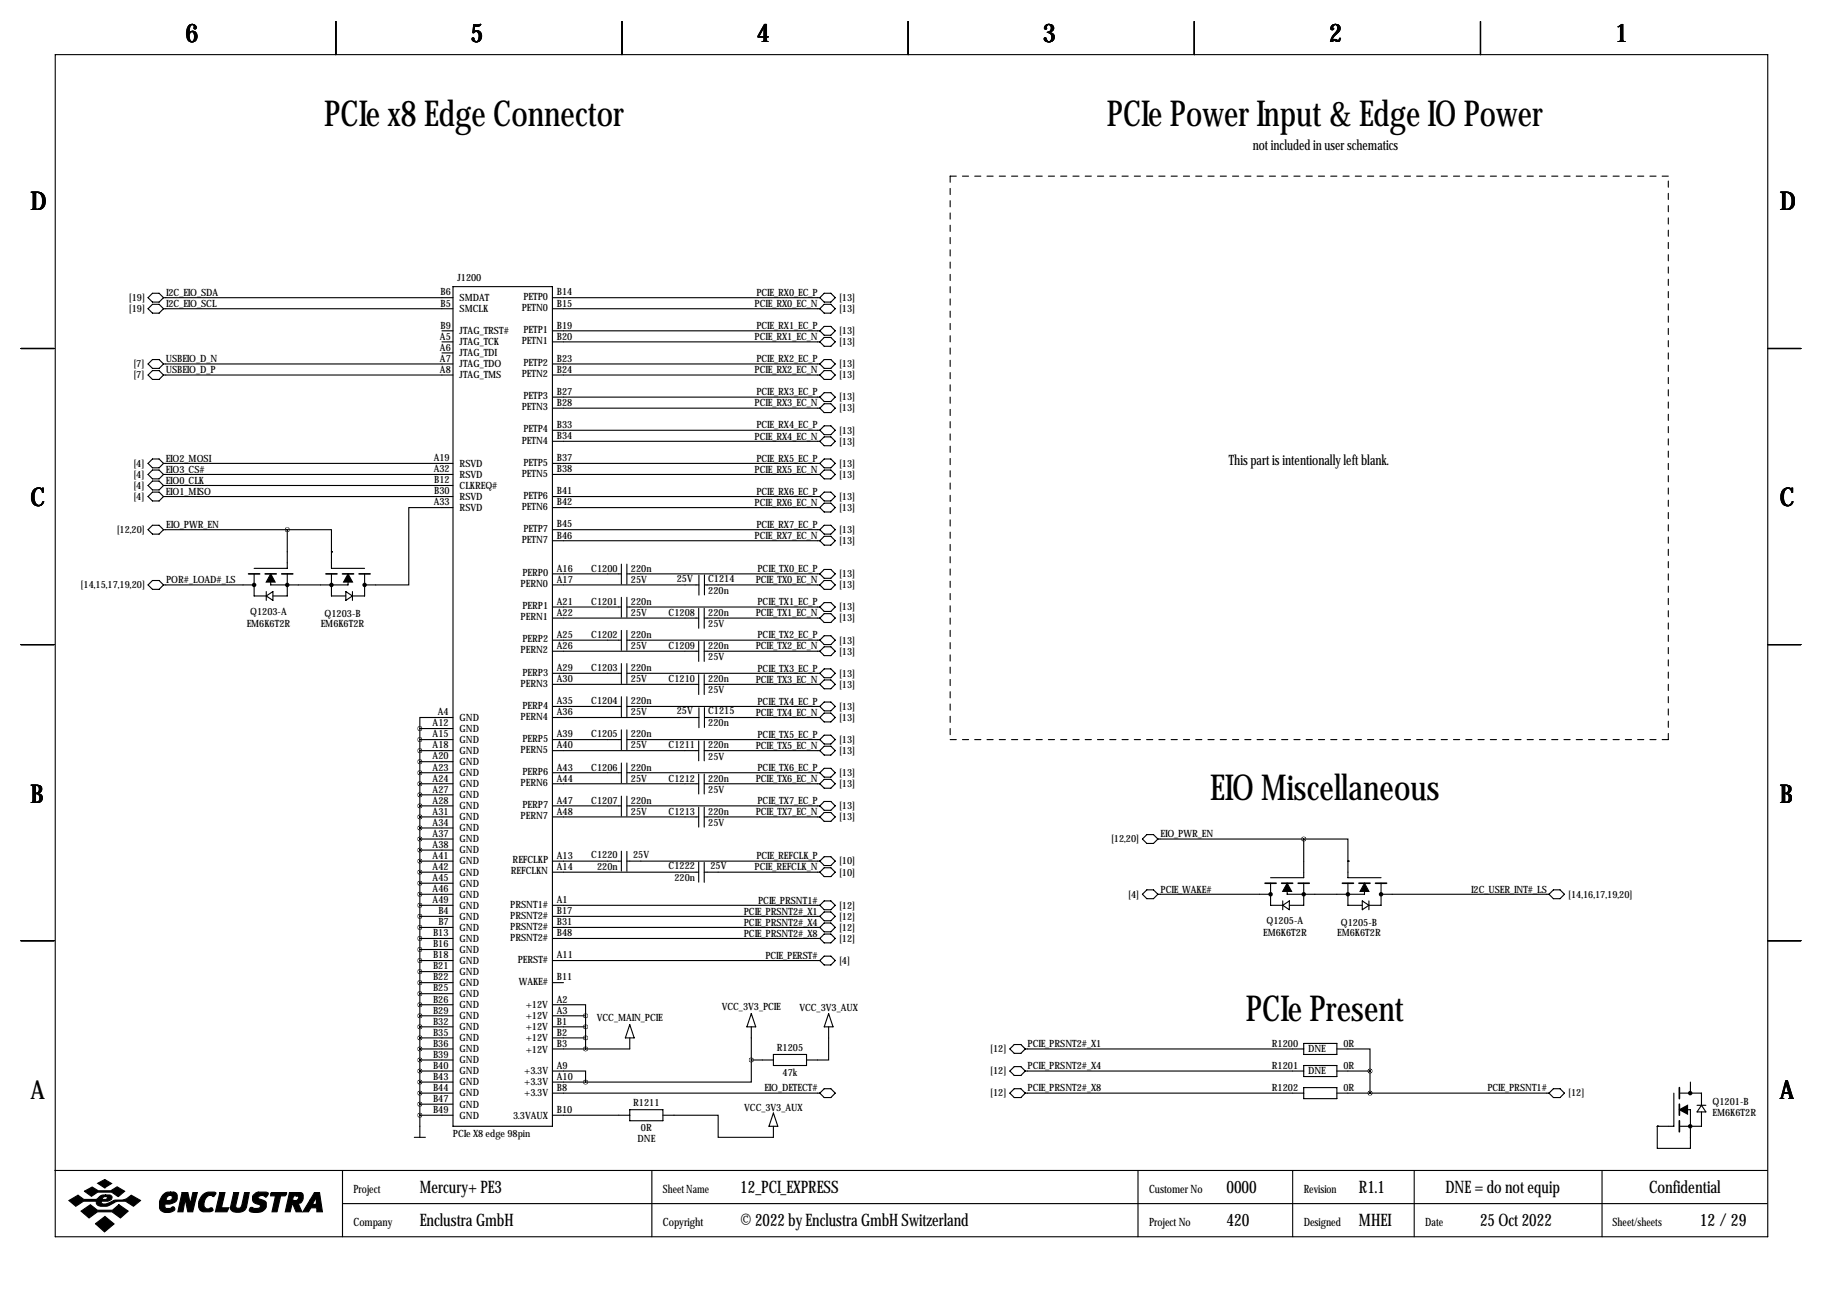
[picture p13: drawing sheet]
<svg xmlns="http://www.w3.org/2000/svg" width="419mm" height="297mm" viewBox="0 0 419 297" stroke-linecap="round" stroke-linejoin="round" font-family="sans-serif">
<defs><g id="words">
<g font-size="8.2">
<text x="74.5" y="29.1">PCIe x8 Edge Connector</text>
<text x="254.5" y="29.1">PCIe Power Input &amp; Edge IO Power</text>
<text x="278.2" y="184">EIO Miscellaneous</text>
<text x="286.4" y="234.8">PCIe Present</text>
</g>
<g font-size="5.9">
<text x="42.7" y="9.8">6</text>
<text x="108.2" y="9.8">5</text>
<text x="174" y="9.8">4</text>
<text x="239.8" y="9.8">3</text>
<text x="305.6" y="9.8">2</text>
<text x="371.3" y="9.8">1</text>
<text x="7" y="48.4">D</text>
<text x="409.2" y="48.4">D</text>
<text x="7" y="116.4">C</text>
<text x="409.2" y="116.4">C</text>
<text x="7" y="184.5">B</text>
<text x="409.2" y="184.5">B</text>
<text x="7" y="252.6">A</text>
<text x="409.2" y="252.6">A</text>
</g>
<g font-size="4">
<text x="96.5" y="274.2">Mercury+ PE3</text>
<text x="170.2" y="274.2">12_PCI_EXPRESS</text>
<text x="281.9" y="274.2">0000</text>
<text x="312.4" y="274.2">R1.1</text>
<text x="332.3" y="274.2">DNE = do not equip</text>
<text x="379.1" y="274.2">Confidential</text>
<text x="96.5" y="281.8">Enclustra GmbH</text>
<text x="170.2" y="281.8">© 2022 by Enclustra GmbH Switzerland</text>
<text x="281.9" y="281.8">420</text>
<text x="312.4" y="281.8">MHEI</text>
<text x="340.3" y="281.8">25 Oct 2022</text>
<text x="390.8" y="281.8">12 /29</text>
</g>
<g font-size="3.3">
<text x="288" y="34.4">not included in user schematics</text>
<text x="282.5" y="106.8">This part is intentionally left blank.</text>
</g>
<g font-size="2.6">
<text x="81.3" y="274.2">Project</text>
<text x="152.4" y="274.2">Sheet Name</text>
<text x="264.2" y="274.2">Customer No</text>
<text x="299.7" y="274.2">Revision</text>
<text x="81.3" y="281.8">Company</text>
<text x="152.4" y="281.8">Copyright</text>
<text x="264.2" y="281.8">Project No</text>
<text x="299.7" y="281.8">Designed</text>
<text x="327.7" y="281.8">Date</text>
<text x="370.7" y="281.8">Sheet/sheets</text>
</g>
<g font-size="2.3">
<text x="105.2" y="64.6">J1200</text>
<text x="29.6" y="69.2">[19]</text>
<text x="29.6" y="71.7">[19]</text>
<text x="38.2" y="68">I2C_EIO_SDA</text>
<text x="38.2" y="70.6">I2C_EIO_SCL</text>
<text x="101.3" y="67.9">B6</text>
<text x="101.3" y="70.5">B5</text>
<text x="105.7" y="69.2">SMDAT</text>
<text x="105.7" y="71.7">SMCLK</text>
<text x="119.9" y="71.5">PETN0</text>
<text x="120.3" y="69">PETP0</text>
<text x="128" y="67.9">B14</text>
<text x="128" y="70.5">B15</text>
<text x="173.5" y="70.6">PCIE_RX0_EC_N</text>
<text x="173.9" y="68">PCIE_RX0_EC_P</text>
<text x="192.9" y="69.2">[13]</text>
<text x="192.9" y="71.7">[13]</text>
<text x="101.3" y="75.6">B9</text>
<text x="105.7" y="76.8">JTAG_TRST#</text>
<text x="120.3" y="76.6">PETP1</text>
<text x="128" y="75.6">B19</text>
<text x="173.9" y="75.7">PCIE_RX1_EC_P</text>
<text x="192.9" y="76.8">[13]</text>
<text x="38.1" y="83.3">USBEIO_D_N</text>
<text x="101.1" y="78.1">A5</text>
<text x="101.1" y="80.6">A6</text>
<text x="101.1" y="83.2">A7</text>
<text x="105.7" y="79.4">JTAG_TCK</text>
<text x="105.7" y="81.9">JTAG_TDI</text>
<text x="119.9" y="79.1">PETN1</text>
<text x="128" y="78.1">B20</text>
<text x="128" y="83.2">B23</text>
<text x="173.5" y="78.2">PCIE_RX1_EC_N</text>
<text x="173.9" y="83.3">PCIE_RX2_EC_P</text>
<text x="192.9" y="79.4">[13]</text>
<text x="30.7" y="87">[7]</text>
<text x="30.7" y="84.4">[7]</text>
<text x="38.1" y="85.8">USBEIO_D_P</text>
<text x="101.1" y="85.7">A8</text>
<text x="105.7" y="84.4">JTAG_TDO</text>
<text x="105.7" y="87">JTAG_TMS</text>
<text x="119.9" y="86.7">PETN2</text>
<text x="120.3" y="84.2">PETP2</text>
<text x="128" y="85.7">B24</text>
<text x="173.5" y="85.8">PCIE_RX2_EC_N</text>
<text x="192.9" y="84.4">[13]</text>
<text x="192.9" y="87">[13]</text>
<text x="119.9" y="94.4">PETN3</text>
<text x="120.3" y="91.8">PETP3</text>
<text x="128" y="90.8">B27</text>
<text x="128" y="93.3">B28</text>
<text x="173.5" y="93.4">PCIE_RX3_EC_N</text>
<text x="173.9" y="90.9">PCIE_RX3_EC_P</text>
<text x="192.9" y="92.1">[13]</text>
<text x="192.9" y="94.6">[13]</text>
<text x="119.9" y="102">PETN4</text>
<text x="120.3" y="99.4">PETP4</text>
<text x="128" y="98.4">B33</text>
<text x="128" y="101">B34</text>
<text x="173.5" y="101.1">PCIE_RX4_EC_N</text>
<text x="173.9" y="98.5">PCIE_RX4_EC_P</text>
<text x="192.9" y="99.7">[13]</text>
<text x="30.7" y="107.3">[4]</text>
<text x="38.1" y="106.1">EIO2_MOSI</text>
<text x="99.7" y="106">A19</text>
<text x="105.7" y="107.3">RSVD</text>
<text x="120.3" y="107.1">PETP5</text>
<text x="128" y="106">B37</text>
<text x="173.9" y="106.1">PCIE_RX5_EC_P</text>
<text x="192.9" y="102.2">[13]</text>
<text x="192.9" y="107.3">[13]</text>
<text x="30.7" y="109.8">[4]</text>
<text x="30.7" y="112.4">[4]</text>
<text x="38.1" y="113.8">EIO1_MISO</text>
<text x="38.1" y="108.7">EIO3_CS#</text>
<text x="38.1" y="111.2">EIO0_CLK</text>
<text x="99.7" y="108.6">A32</text>
<text x="99.8" y="111.1">B12</text>
<text x="99.8" y="113.7">B30</text>
<text x="105.7" y="109.8">RSVD</text>
<text x="105.7" y="112.4">CLKREQ#</text>
<text x="119.9" y="109.6">PETN5</text>
<text x="128" y="108.6">B38</text>
<text x="128" y="113.7">B41</text>
<text x="173.5" y="108.7">PCIE_RX5_EC_N</text>
<text x="173.9" y="113.8">PCIE_RX6_EC_P</text>
<text x="192.9" y="109.8">[13]</text>
<text x="30.7" y="114.9">[4]</text>
<text x="99.7" y="116.2">A33</text>
<text x="105.7" y="114.9">RSVD</text>
<text x="105.7" y="117.5">RSVD</text>
<text x="119.9" y="117.2">PETN6</text>
<text x="120.3" y="114.7">PETP6</text>
<text x="128" y="116.2">B42</text>
<text x="173.5" y="116.3">PCIE_RX6_EC_N</text>
<text x="192.9" y="114.9">[13]</text>
<text x="192.9" y="117.5">[13]</text>
<text x="26.8" y="122.5">[12,20]</text>
<text x="38.2" y="121.4">EIO_PWR_EN</text>
<text x="119.9" y="124.8">PETN7</text>
<text x="120.3" y="122.3">PETP7</text>
<text x="128" y="121.3">B45</text>
<text x="128" y="123.8">B46</text>
<text x="173.5" y="123.9">PCIE_RX7_EC_N</text>
<text x="173.9" y="121.4">PCIE_RX7_EC_P</text>
<text x="192.9" y="122.5">[13]</text>
<text x="192.9" y="125.1">[13]</text>
<text x="128" y="131.4">A16</text>
<text x="135.9" y="131.4">C1200</text>
<text x="145" y="131.4">220n</text>
<text x="174.1" y="131.5">PCIE_TX0_EC_P</text>
<text x="18.5" y="135.2">[14,15,17,19,20]</text>
<text x="38.2" y="134.1">POR#_LOAD#_LS</text>
<text x="119.7" y="135">PERN0</text>
<text x="120.1" y="132.5">PERP0</text>
<text x="128" y="134">A17</text>
<text x="145" y="134">25V</text>
<text x="155.6" y="133.7">25V</text>
<text x="162.8" y="133.7">C1214</text>
<text x="162.8" y="136.5">220n</text>
<text x="173.7" y="134.1">PCIE_TX0_EC_N</text>
<text x="192.9" y="135.2">[13]</text>
<text x="192.9" y="132.7">[13]</text>
<text x="57.5" y="141.3">Q1203-A</text>
<text x="74.6" y="141.8">Q1203-B</text>
<text x="119.7" y="142.6">PERN1</text>
<text x="120.1" y="140.1">PERP1</text>
<text x="128" y="139.1">A21</text>
<text x="128" y="141.6">A22</text>
<text x="135.9" y="139.1">C1201</text>
<text x="145" y="139.1">220n</text>
<text x="145" y="141.6">25V</text>
<text x="153.7" y="141.6">C1208</text>
<text x="162.8" y="141.6">220n</text>
<text x="173.7" y="141.7">PCIE_TX1_EC_N</text>
<text x="174.1" y="139.2">PCIE_TX1_EC_P</text>
<text x="192.9" y="142.9">[13]</text>
<text x="192.9" y="140.3">[13]</text>
<text x="56.7" y="144.1">EM6K6T2R</text>
<text x="73.7" y="144.1">EM6K6T2R</text>
<text x="120.1" y="147.7">PERP2</text>
<text x="128" y="146.7">A25</text>
<text x="128" y="149.2">A26</text>
<text x="135.9" y="146.7">C1202</text>
<text x="145" y="146.7">220n</text>
<text x="145" y="149.2">25V</text>
<text x="153.7" y="149.2">C1209</text>
<text x="162.8" y="144.1">25V</text>
<text x="162.8" y="149.2">220n</text>
<text x="173.7" y="149.3">PCIE_TX2_EC_N</text>
<text x="174.1" y="146.8">PCIE_TX2_EC_P</text>
<text x="192.9" y="147.9">[13]</text>
<text x="119.7" y="150.2">PERN2</text>
<text x="120.1" y="155.3">PERP3</text>
<text x="128" y="154.3">A29</text>
<text x="135.9" y="154.3">C1203</text>
<text x="145" y="154.3">220n</text>
<text x="162.8" y="151.8">25V</text>
<text x="174.1" y="154.4">PCIE_TX3_EC_P</text>
<text x="192.9" y="155.6">[13]</text>
<text x="192.9" y="150.5">[13]</text>
<text x="119.7" y="157.9">PERN3</text>
<text x="128" y="156.8">A30</text>
<text x="128" y="161.9">A35</text>
<text x="135.9" y="161.9">C1204</text>
<text x="145" y="156.8">25V</text>
<text x="145" y="161.9">220n</text>
<text x="153.7" y="156.8">C1210</text>
<text x="162.8" y="156.8">220n</text>
<text x="162.8" y="159.4">25V</text>
<text x="173.7" y="156.9">PCIE_TX3_EC_N</text>
<text x="192.9" y="158.1">[13]</text>
<text x="99.5" y="167">A12</text>
<text x="100.6" y="164.5">A4</text>
<text x="105.7" y="165.7">GND</text>
<text x="119.7" y="165.5">PERN4</text>
<text x="120.1" y="162.9">PERP4</text>
<text x="128" y="164.5">A36</text>
<text x="145" y="164.5">25V</text>
<text x="155.6" y="164.2">25V</text>
<text x="162.8" y="164.2">C1215</text>
<text x="162.8" y="167">220n</text>
<text x="173.7" y="164.6">PCIE_TX4_EC_N</text>
<text x="174.1" y="162">PCIE_TX4_EC_P</text>
<text x="192.9" y="165.7">[13]</text>
<text x="192.9" y="163.2">[13]</text>
<text x="99.5" y="169.5">A15</text>
<text x="99.5" y="172.1">A18</text>
<text x="105.7" y="168.3">GND</text>
<text x="105.7" y="170.8">GND</text>
<text x="105.7" y="173.3">GND</text>
<text x="119.7" y="173.1">PERN5</text>
<text x="120.1" y="170.6">PERP5</text>
<text x="128" y="169.5">A39</text>
<text x="128" y="172.1">A40</text>
<text x="135.9" y="169.5">C1205</text>
<text x="145" y="169.5">220n</text>
<text x="145" y="172.1">25V</text>
<text x="153.7" y="172.1">C1211</text>
<text x="162.8" y="172.1">220n</text>
<text x="173.7" y="172.2">PCIE_TX5_EC_N</text>
<text x="174.1" y="169.6">PCIE_TX5_EC_P</text>
<text x="192.9" y="173.3">[13]</text>
<text x="192.9" y="170.8">[13]</text>
<text x="99.5" y="174.6">A20</text>
<text x="99.5" y="177.2">A23</text>
<text x="99.5" y="179.7">A24</text>
<text x="105.7" y="175.9">GND</text>
<text x="105.7" y="178.4">GND</text>
<text x="120.1" y="178.2">PERP6</text>
<text x="128" y="177.2">A43</text>
<text x="128" y="179.7">A44</text>
<text x="135.9" y="177.2">C1206</text>
<text x="145" y="177.2">220n</text>
<text x="145" y="179.7">25V</text>
<text x="153.7" y="179.7">C1212</text>
<text x="162.8" y="174.6">25V</text>
<text x="162.8" y="179.7">220n</text>
<text x="173.7" y="179.8">PCIE_TX6_EC_N</text>
<text x="174.1" y="177.3">PCIE_TX6_EC_P</text>
<text x="192.9" y="178.4">[13]</text>
<text x="99.5" y="182.2">A27</text>
<text x="99.5" y="184.8">A28</text>
<text x="105.7" y="181">GND</text>
<text x="105.7" y="183.5">GND</text>
<text x="119.7" y="180.7">PERN6</text>
<text x="120.1" y="185.8">PERP7</text>
<text x="128" y="184.8">A47</text>
<text x="135.9" y="184.8">C1207</text>
<text x="145" y="184.8">220n</text>
<text x="162.8" y="182.2">25V</text>
<text x="174.1" y="184.9">PCIE_TX7_EC_P</text>
<text x="192.9" y="181">[13]</text>
<text x="99.5" y="187.3">A31</text>
<text x="99.5" y="189.9">A34</text>
<text x="105.7" y="186">GND</text>
<text x="105.7" y="188.6">GND</text>
<text x="105.7" y="191.1">GND</text>
<text x="119.7" y="188.3">PERN7</text>
<text x="128" y="187.3">A48</text>
<text x="145" y="187.3">25V</text>
<text x="153.7" y="187.3">C1213</text>
<text x="162.8" y="187.3">220n</text>
<text x="162.8" y="189.9">25V</text>
<text x="173.7" y="187.4">PCIE_TX7_EC_N</text>
<text x="192.9" y="188.6">[13]</text>
<text x="192.9" y="186">[13]</text>
<text x="99.5" y="192.4">A37</text>
<text x="99.5" y="194.9">A38</text>
<text x="99.5" y="197.5">A41</text>
<text x="105.7" y="193.7">GND</text>
<text x="105.7" y="196.2">GND</text>
<text x="128" y="197.5">A13</text>
<text x="135.9" y="197.2">C1220</text>
<text x="145.5" y="197.2">25V</text>
<text x="173.9" y="197.6">PCIE_REFCLK_P</text>
<text x="255.4" y="193.7">[12,20]</text>
<text x="266.8" y="192.5">EIO_PWR_EN</text>
<text x="99.5" y="200">A42</text>
<text x="99.5" y="202.6">A45</text>
<text x="105.7" y="198.7">GND</text>
<text x="105.7" y="201.3">GND</text>
<text x="105.7" y="203.8">GND</text>
<text x="117.4" y="201">REFCLKN</text>
<text x="117.9" y="198.5">REFCLKP</text>
<text x="128" y="200">A14</text>
<text x="137.3" y="200">220n</text>
<text x="153.7" y="199.8">C1222</text>
<text x="155" y="202.6">220n</text>
<text x="163.3" y="199.8">25V</text>
<text x="173.5" y="200.1">PCIE_REFCLK_N</text>
<text x="192.9" y="198.7">[10]</text>
<text x="192.9" y="201.3">[10]</text>
<text x="99.5" y="205.1">A46</text>
<text x="99.5" y="207.6">A49</text>
<text x="105.7" y="206.4">GND</text>
<text x="105.7" y="208.9">GND</text>
<text x="117.3" y="208.7">PRSNT1#</text>
<text x="128" y="207.6">A1</text>
<text x="174.3" y="207.7">PCIE_PRSNT1#</text>
<text x="192.9" y="208.9">[12]</text>
<text x="259.4" y="206.4">[4]</text>
<text x="266.8" y="205.2">PCIE_WAKE#</text>
<text x="338.2" y="205.2">I2C_USER_INT#_LS</text>
<text x="360.5" y="206.4">[14,16,17,19,20]</text>
<text x="99.6" y="215.3">B13</text>
<text x="100.8" y="210.2">B4</text>
<text x="100.8" y="212.7">B7</text>
<text x="105.7" y="211.4">GND</text>
<text x="105.7" y="214">GND</text>
<text x="117.3" y="211.2">PRSNT2#</text>
<text x="117.3" y="213.7">PRSNT2#</text>
<text x="128" y="210.2">B17</text>
<text x="128" y="212.7">B31</text>
<text x="128" y="215.3">B48</text>
<text x="171" y="210.3">PCIE_PRSNT2#_X1</text>
<text x="171" y="212.8">PCIE_PRSNT2#_X4</text>
<text x="171" y="215.4">PCIE_PRSNT2#_X8</text>
<text x="192.9" y="211.4">[12]</text>
<text x="192.9" y="214">[12]</text>
<text x="290.4" y="215.3">EM6K6T2R</text>
<text x="291.2" y="212.5">Q1205-A</text>
<text x="307.4" y="215.3">EM6K6T2R</text>
<text x="308.3" y="213">Q1205-B</text>
<text x="99.6" y="217.8">B16</text>
<text x="99.6" y="220.3">B18</text>
<text x="105.7" y="216.5">GND</text>
<text x="105.7" y="219.1">GND</text>
<text x="105.7" y="221.6">GND</text>
<text x="117.3" y="216.3">PRSNT2#</text>
<text x="119" y="221.4">PERST#</text>
<text x="128" y="220.3">A11</text>
<text x="176" y="220.4">PCIE_PERST#</text>
<text x="192.9" y="221.6">[4]</text>
<text x="192.9" y="216.5">[12]</text>
<text x="99.6" y="222.9">B21</text>
<text x="99.6" y="225.4">B22</text>
<text x="99.6" y="228">B25</text>
<text x="105.7" y="224.1">GND</text>
<text x="105.7" y="226.7">GND</text>
<text x="119.3" y="226.4">WAKE#</text>
<text x="128" y="225.4">B11</text>
<text x="99.6" y="230.5">B26</text>
<text x="99.6" y="233">B29</text>
<text x="105.7" y="229.2">GND</text>
<text x="105.7" y="231.8">GND</text>
<text x="120.9" y="231.8">+12V</text>
<text x="128" y="230.5">A2</text>
<text x="128" y="233">A3</text>
<text x="165.9" y="232.3">VCC_3V3_PCIE</text>
<text x="183.8" y="232.5">VCC_3V3_AUX</text>
<text x="99.6" y="235.6">B32</text>
<text x="99.6" y="238.1">B35</text>
<text x="105.7" y="234.3">GND</text>
<text x="105.7" y="236.8">GND</text>
<text x="105.7" y="239.4">GND</text>
<text x="120.9" y="234.3">+12V</text>
<text x="120.9" y="236.8">+12V</text>
<text x="120.9" y="239.4">+12V</text>
<text x="128" y="235.6">B1</text>
<text x="128" y="238.1">B2</text>
<text x="137.2" y="234.8">VCC_MAIN_PCIE</text>
<text x="99.6" y="240.7">B36</text>
<text x="99.6" y="243.2">B39</text>
<text x="99.6" y="245.7">B40</text>
<text x="105.7" y="241.9">GND</text>
<text x="105.7" y="244.5">GND</text>
<text x="120.9" y="242.2">+12V</text>
<text x="128" y="240.7">B3</text>
<text x="128" y="245.7">A9</text>
<text x="178.6" y="241.7">R1205</text>
<text x="227.6" y="241.9">[12]</text>
<text x="236.2" y="245.8">PCIE_PRSNT2#_X4</text>
<text x="236.2" y="240.8">PCIE_PRSNT2#_X1</text>
<text x="292.4" y="240.7">R1200</text>
<text x="292.4" y="245.7">R1201</text>
<text x="300.7" y="241.9">DNE</text>
<text x="308.9" y="240.7">0R</text>
<text x="308.9" y="245.7">0R</text>
<text x="99.6" y="248.3">B43</text>
<text x="99.6" y="250.8">B44</text>
<text x="105.7" y="247">GND</text>
<text x="105.7" y="249.5">GND</text>
<text x="120.5" y="247">+3.3V</text>
<text x="120.5" y="249.5">+3.3V</text>
<text x="128" y="248.3">A10</text>
<text x="128" y="250.8">B8</text>
<text x="175.7" y="250.9">EIO_DETECT#</text>
<text x="179.9" y="247.3">47k</text>
<text x="227.6" y="247">[12]</text>
<text x="236.2" y="250.9">PCIE_PRSNT2#_X8</text>
<text x="292.4" y="250.8">R1202</text>
<text x="300.7" y="247">DNE</text>
<text x="308.9" y="250.8">0R</text>
<text x="341.9" y="250.9">PCIE_PRSNT1#</text>
<text x="99.6" y="253.4">B47</text>
<text x="99.6" y="255.9">B49</text>
<text x="105.7" y="252.1">GND</text>
<text x="105.7" y="254.6">GND</text>
<text x="105.7" y="257.2">GND</text>
<text x="118" y="257.2">3.3VAUX</text>
<text x="120.5" y="252.1">+3.3V</text>
<text x="128" y="255.9">B10</text>
<text x="145.6" y="254.4">R1211</text>
<text x="171.1" y="255.4">VCC_3V3_AUX</text>
<text x="227.6" y="252.1">[12]</text>
<text x="360.5" y="252.1">[12]</text>
<text x="393.7" y="254.1">Q1201-B</text>
<text x="393.7" y="256.7">EM6K6T2R</text>
<text x="104.1" y="261.5">PCIe X8 edge 98pin</text>
<text x="146.6" y="262.5">DNE</text>
<text x="147.3" y="260">0R</text>
</g>
</g></defs>
<g fill="none" stroke="#000" stroke-width=".25">
<path d="M12.7 12.6h393.7v271.7h-393.7zM77.2 4.9v7.7M143 4.9v7.7M208.8 4.9v7.7M274.6 4.9v7.7M340.4 4.9v7.7M35.1 67.4h1.5l1 1-1 1.1h-1.5l-1.1-1.1zM35.1 70h1.5l1 1-1 1h-1.5l-1.1-1zM37.6 68.4h66.5M37.6 71h66.5M101.6 76.1h2.5M101.6 78.6h2.5"/>
<path d="M104.1 65.9h22.9v193h-22.9zM127 68.4h61.5M127 71h61.5M127 76.1h61.5M127 78.6h61.5M189.5 67.4h1.5l1 1-1 1.1h-1.5l-1-1.1zM189.5 70h1.5l1 1-1 1h-1.5l-1-1zM189.5 75h1.5l1 1.1-1 1h-1.5l-1-1zM189.5 77.6h1.5l1 1-1 1h-1.5l-1-1zM4.8 80.1h7.6M35.1 85.2h1.5l1 1-1 1h-1.5l-1.1-1zM35.1 82.7h1.5l1 1-1 1h-1.5l-1.1-1z"/>
<path d="M37.6 83.7h66.5M37.6 86.2h66.5M101.6 81.1h2.5M127 83.7h61.5M127 86.2h61.5M127 91.3h61.5M127 93.8h61.5M127 98.9h61.5M188.5 86.2l1-1h1.5l1 1-1 1h-1.5zM188.5 83.7l1-1h1.5l1 1-1 1h-1.5zM189.5 90.3h1.5l1 1-1 1h-1.5l-1-1zM189.5 92.8h1.5l1 1-1 1.1h-1.5l-1-1.1z"/>
<path d="M189.5 97.9h1.5l1 1-1 1h-1.5l-1-1zM406.4 80.1h7.6M35.1 113.1h1.5l1 1.1-1 1h-1.5l-1.1-1zM35.1 108.1h1.5l1 1-1 1h-1.5l-1.1-1zM35.1 110.6h1.5l1 1-1 1h-1.5l-1.1-1zM35.1 105.5h1.5l1 1-1 1.1h-1.5l-1.1-1.1zM37.6 106.5h66.5M37.6 109.1h66.5M37.6 111.6h66.5M37.6 114.2h66.5M104.1 116.7h-10.1v17.8h-10.2M127 106.5h61.5"/>
<path d="M127 109.1h61.5M127 114.2h61.5M127 116.7h61.5M127 101.5h61.5M188.5 114.2l1-1.1h1.5l1 1.1-1 1h-1.5zM188.5 109.1l1-1h1.5l1 1-1 1h-1.5zM188.5 106.5l1-1h1.5l1 1-1 1.1h-1.5zM189.5 100.4h1.5l1 1.1-1 1h-1.5l-1-1zM189.5 115.7h1.5l1 1-1 1h-1.5l-1-1zM35.1 133.5h1.5l1 1-1 1h-1.5l-1.1-1zM35.1 120.8h1.5l1 1-1 1h-1.5l-1.1-1zM37.6 134.5h20.8"/>
<path d="M37.6 121.8h28.4M58.4 131.9v5.1h2.8M61.2 136v2M61.2 137l1.5-1v2zM62.2 131.9v2.6h17.8v-2.6M66 121.8h10.2v5.1M66 121.8v8.9h-7.6M66 131.9v5.1h-3.3M76.2 126.9h.1M76.2 131.9v5.1h3.3M76.2 126.9v3.8h7.6M79.5 136l1.5 1-1.5 1z"/>
<path d="M81 136v2M83.8 131.9v5.1h-2.8M127 131.9h15.8M127 134.5h33.7M127 139.6h15.8M127 121.8h61.5M127 124.3h61.5M142.8 129.7v4.6M142.8 137.3v4.6M144.1 131.9h44.4M144.1 129.7v4.6M144.1 137.3v4.6"/>
<path d="M144.1 139.6h44.4M160.6 139.9v4.5M160.7 132.2v4.6M161.9 139.9v4.5M162 134.5h26.5M162 132.2v4.6M189.5 138.5h1.5l1 1.1-1 1h-1.5l-1-1zM189.5 133.5h1.5l1 1-1 1h-1.5l-1-1zM189.5 130.9h1.5l1 1-1 1.1h-1.5l-1-1.1zM189.5 120.8h1.5l1 1-1 1h-1.5l-1-1zM189.5 123.3h1.5l1 1-1 1h-1.5l-1-1zM4.8 148.2h7.6"/>
<path d="M127 142.1h33.6M127 147.2h15.8M127 149.7h33.6M127 154.8h15.8M127 157.3h33.6M142.8 144.9v4.6M142.8 152.6v4.5M144.1 144.9v4.6M144.1 152.6v4.5M144.1 147.2h44.4M144.1 154.8h44.4M160.6 147.5v4.6"/>
<path d="M160.6 155.1v4.6M161.9 142.1h26.6M161.9 147.5v4.6M161.9 155.1v4.6M161.9 149.7h26.6M161.9 157.3h26.6M188.5 154.8l1-1h1.5l1 1-1 1h-1.5zM188.5 142.1l1-1h1.5l1 1-1 1h-1.5zM189.5 146.2h1.5l1 1-1 1h-1.5l-1-1zM189.5 156.3h1.5l1 1-1 1.1h-1.5l-1-1.1zM189.5 148.7h1.5l1 1-1 1h-1.5l-1-1zM406.4 148.2h7.6"/>
<path d="M96.5 170h7.6M96.5 172.6h7.6M96.5 177.7h7.6M96.5 167.5h7.6M96.5 175.1h7.6M96.5 167.5v94M104.1 165h-7.6v2.5M127 162.4h15.8M127 165h33.7M127 170h15.8M127 172.6h33.6M127 177.7h15.8"/>
<path d="M142.8 160.2v4.6M142.8 167.8v4.6M142.8 175.4v4.6M144.1 160.2v4.6M144.1 167.8v4.6M144.1 175.4v4.6M144.1 162.4h44.4M144.1 170h44.4M144.1 177.7h44.4M160.6 170.3v4.6M160.6 178v4.5M160.7 162.7v4.6"/>
<path d="M161.9 170.3v4.6M161.9 178v4.5M161.9 172.6h26.6M162 162.7v4.5M162 165h26.5M189.5 176.6h1.5l1 1.1-1 1h-1.5l-1-1zM189.5 171.6h1.5l1 1-1 1h-1.5l-1-1zM189.5 169h1.5l1 1-1 1.1h-1.5l-1-1.1zM189.5 163.9h1.5l1 1.1-1 1h-1.5l-1-1zM189.5 161.4h1.5l1 1-1 1h-1.5l-1-1zM96.5 180.2h7.6M96.5 185.3h7.6"/>
<path d="M96.5 187.8h7.6M96.5 182.7h7.6M96.5 190.4h7.6M96.5 192.9h7.6M96.5 195.4h7.6M96.5 198h7.6M127 180.2h33.6M127 185.3h15.8M127 187.8h33.6M127 198h15.8M142.8 183v4.6M142.8 195.7v4.6"/>
<path d="M144.1 183v4.6M144.1 195.7v4.6M144.1 185.3h44.4M144.1 198h44.4M160.6 185.6v4.6M160.6 198.2v4.6M161.9 185.6v4.6M161.9 198.3v4.6M161.9 180.2h26.6M161.9 187.8h26.6M188.5 180.2l1-1h1.5l1 1-1 1h-1.5zM189.5 186.8h1.5l1 1-1 1h-1.5l-1-1z"/>
<path d="M189.5 184.3h1.5l1 1-1 1h-1.5l-1-1zM189.5 197h1.5l1 1-1 1h-1.5l-1-1zM189.5 199.5h1.5l1 1-1 1h-1.5l-1-1zM262.6 192.9l1.1-1h1.5l1 1-1 1h-1.5zM266.2 192.9h33.5M299.7 192.9h10.2v5.1M299.7 192.9v8.9h-7.6M309.9 198h.1M309.9 198v3.8h7.6M4.8 216.3h7.6M96.5 200.5h7.6M96.5 203.1h7.6"/>
<path d="M96.5 205.6h7.6M96.5 208.1h7.6M96.5 210.7h7.6M96.5 213.2h7.6M96.5 215.8h7.6M96.5 218.3h7.6M127 200.5h33.6M127 208.1h61.5M127 210.7h61.5M127 213.2h61.5M127 215.8h61.5M161.9 200.5h26.6"/>
<path d="M188.5 210.7l1-1h1.5l1 1-1 1h-1.5zM188.5 213.2l1-1h1.5l1 1-1 1h-1.5zM189.5 207.1h1.5l1 1-1 1.1h-1.5l-1-1.1zM189.5 219.8h1.5l1 1-1 1.1h-1.5l-1-1.1zM189.5 214.7h1.5l1 1.1-1 1h-1.5l-1-1zM262.6 205.6l1.1-1h1.5l1 1-1 1h-1.5zM266.2 205.6h25.9M292.1 203.1v5h2.8M294.9 207.1v2.1M294.9 208.1l1.5-1v2.1zM295.9 203.1v2.5h17.8v-2.5M299.7 203.1v5h-3.3"/>
<path d="M309.9 203.1v5h3.3M313.2 207.1l1.5 1-1.5 1.1zM314.7 207.1v2.1M317.5 205.6h38.6M317.5 203.1v5h-2.8M356.1 205.6l1-1h1.5l1.1 1-1.1 1h-1.5zM406.4 216.3h7.6M96.5 220.8h7.6M96.5 223.4h7.6M96.5 225.9h7.6M96.5 228.5h7.6M96.5 231h7.6"/>
<path d="M96.5 233.5h7.6M96.5 236.1h7.6M96.5 238.6h7.6M127 231h7.6v2.5M127 220.8h61.5M127 225.9h2.5M127 233.5h7.6M127 236.1h7.6M127 238.6h7.6M134.6 233.5v7.7M144.8 238.6v2.6h-17.8M144.8 235.6l1 3h-2z"/>
<path d="M172.7 233l1 3.1h-2zM172.7 236.1v7.6M190.5 236.1v7.6h-5.1M190.5 233l1 3.1h-2zM299.7 239.9h7.6v2.5h-7.6zM96.5 241.2h7.6M96.5 246.2h7.6M96.5 243.7h7.6M96.5 248.8h7.6M96.5 251.3h7.6M96.5 253.9h7.6M96.5 256.4h7.6"/>
<path d="M127 246.2h7.6v2.6M127 248.8h7.6M127 251.3h61.5M127 256.4h17.8M144.8 255.1h7.6v2.6h-7.6zM152.4 256.4h12.7v5.1h12.7v-2.6M172.7 243.7v5.1h-38.1M172.7 243.7h5.1M177.8 242.4h7.6v2.6h-7.6zM177.8 255.9l1 3h-2zM188.5 251.3l1-1h1.5l1 1-1 1h-1.5zM232.2 246.2l1-1h1.5l1 1-1 1.1h-1.5z"/>
<path d="M232.2 241.2l1-1.1h1.5l1 1.1-1 1h-1.5zM232.2 251.3l1-1h1.5l1 1-1 1h-1.5zM235.7 241.2h64M235.7 246.2h64M235.7 251.3h64M299.7 245h7.6v2.5h-7.6zM299.7 250h7.6v2.6h-7.6zM307.3 241.2h7.7v5M307.3 246.2h7.7M307.3 251.3h48.8M315 246.2v5.1M356.1 251.3l1-1h1.5l1.1 1-1.1 1h-1.5z"/>
<path d="M381 258.9h.1M384.8 251.3v7.6h-3.8M386.1 255.1h2.5v8.9h-7.6v-5.1M386.1 251.3h5.1v2.8M388.6 248.8v2.5M390.1 254.1h2.1M391.2 255.6v3.3h-5.1M391.2 254.1l1 1.5h-2.1zM12.6 269.1h393.7M78.7 269.1v15.2M78.7 276.7h327.6M95.2 261.5h2.6"/>
<path d="M149.9 269.1v15.2M261.6 269.1v15.2M297.2 269.1v15.2M325.1 269.1v15.2M368.3 269.1v15.2"/>
</g>
<g fill="#000" stroke="#000" stroke-width=".25">
<path d="M62.2 131.9l1 1.9h-2zM80 131.9l1 1.9h-2zM295.9 203.1l1 1.8h-2zM313.7 203.1l1 1.8h-2zM386.1 255.1l1.9-1v2zM15.8 276l2.1-1.2 1.4 1h2.8l.3-.2a1.77 1.77 0 0 1 1.9-.9v.4l-.6 .2-.2 .5h.9l.3-.6-.4-.1v-.4h.9a.59 .59 0 0 1 .6 .7l-.2 .4-.8 .4h-1.4l-.1 .1 .1 .4a3.2 3.2 0 0 0 2.7-.7l.3-.1a4 4 0 0 0 3.8-1.1l2.1 1.2-1.6 1.3a4 4 0 0 0-5.5-.2 2.66 2.66 0 0 1-2.9-.2l-.1-.7h-3l-1.8 1.1zM19.4 273.9l1.8-1 1.4 .9h2.9l1.4-.9 1.8 1-1.5 1.2-1.5-1h-3.2l-1.5 .9zM22.5 272l1.6-.8 1.6 .9-1.6 1zM18.6 278.4l2.2-1.4 1.6 1.2h3.5l1.4-1.2 2.2 1.4-1.8 1.6-1.9-1.4h-3.4l-1.9 1.4zM37.4 274.7a1.75 1.75 0 0 1 1.8-.6v.7a.82 .82 0 0 0-.8 1.2h.6a.6 .6 0 0 0 .6-.5 .6 .6 0 0 0-.4-.7v-.7h.8l.5 .3a1.61 1.61 0 0 1 0 1.7 1.61 1.61 0 0 1-1.5 .7h-1v.9l.2 .1h.9l.7-.4 .4 .4a1.06 1.06 0 0 1-1.3 1 1.82 1.82 0 0 1-2.2-1.1 3.5 3.5 0 0 1 .7-3zM41.9 274.2h1.3l.5 2.6 .6-2.6h1.1l-1.1 4.4h-1.1l-.6-2.9-.5 2.9h-1.2zM46.7 274.6a2.78 2.78 0 0 1 2.9-.4l-.4 .9a1.32 1.32 0 0 0-2.1 .8l-.2 .8a.98 .98 0 0 0 1.1 1.2 .55 .55 0 0 1 .6-.2 .55 .55 0 0 1 .4 .6l-.7 .3-1.8-.1a1.79 1.79 0 0 1-.8-2.3z"/>
<path d="M50.5 274.2h1.2l-.8 3.5h1.7l-.4 .9h-2.7zM53.7 274.2h1.2l-.7 3.1a.73 .73 0 0 0 .7 .5 .73 .73 0 0 0 .7-.6l.6-3h1.1l-.7 3.4a2.28 2.28 0 0 1-3.6 .4v-.4zM58.3 274.7l.8-.6h2.1l.5 .2v.2l-.6 .7a.96 .96 0 0 0-1-.4 .96 .96 0 0 0-.8 .6l1.7 .8a1.71 1.71 0 0 1-.1 1.8 1.71 1.71 0 0 1-1.7 .8l-1.4-.2a.51 .51 0 0 1-.4-.7 .51 .51 0 0 1 .8-.2l1 .1a.52 .52 0 0 0 .6-.2 .52 .52 0 0 0-.2-.7 1.39 1.39 0 0 1-1.4-.6 1.39 1.39 0 0 1 .1-1.6zM62.2 274.4l.2-.2h3.5l-.1 .4-.3 .3h-1l-.8 3.7h-1.2l.8-3.7h-1.1zM66.5 274.2h1.7v.7h-.7l-.2 1.1h.9l.3-.3a.44 .44 0 0 0 .1-.5 .44 .44 0 0 0-.4-.3v-.7h1l.3 .2 .2 .3v.9a1.03 1.03 0 0 1-1.2 1l.9 2h-1.3l-.8-1.8h-.1l-.5 1.8h-1.1zM72.3 274.2h1.2l.6 4.4h-1.3v-.9h-1.3l-.6 .9h-1.3l1.7-2.7h1l-.4 .8 .2 .2h.4l.2-.2v-1.5l-.4 .7h-1zM21.9 281.3l2.2-1.6 2.1 1.7-2.2 1.8z"/>
</g>
<path d="M218.4 40.5v129.5M383.5 40.5h-165.1M218.4 170h165.1M383.5 170v-129.5" fill="none" stroke="#000" stroke-width=".25" stroke-dasharray="1.4 1.4"/>
<g fill="none" stroke="#000" stroke-width=".51">
<circle cx="58.4" cy="134.5" r=".25"/>
<circle cx="66" cy="134.5" r=".25"/>
<circle cx="76.2" cy="134.5" r=".25"/>
<circle cx="83.8" cy="134.5" r=".25"/>
<circle cx="292.1" cy="205.6" r=".25"/>
<circle cx="299.7" cy="205.6" r=".25"/>
<circle cx="309.9" cy="205.6" r=".25"/>
<circle cx="317.5" cy="205.6" r=".25"/>
<circle cx="388.6" cy="258.9" r=".25"/>
<circle cx="388.6" cy="251.3" r=".25"/>
</g>
<g fill="none" stroke="#000" stroke-width=".38">
<path d="M57.1 131.9h2.6M61 131.9h2.5M64.8 131.9h2.5M74.9 131.9h2.6M78.7 131.9h2.6M82.5 131.9h2.6M290.8 203.1h2.6M294.6 203.1h2.6M298.4 203.1h2.6M308.6 203.1h2.5M312.4 203.1h2.6M316.2 203.1h2.6"/>
<path d="M386.1 250v2.6M386.1 253.9v2.5M386.1 257.7v2.5"/>
</g>
<path d="M134.6 233.5a.05 .05 0 0 0 .1 0 .05 .05 0 0 0-.1 0zM134.6 236.1a.05 .05 0 0 0 .1 0 .05 .05 0 0 0-.1 0zM96.5 208.1a.05 .05 0 0 0 .1 0 .05 .05 0 0 0-.1 0zM96.5 210.7a.05 .05 0 0 0 .1 0 .05 .05 0 0 0-.1 0zM96.5 213.2a.05 .05 0 0 0 .1 0 .05 .05 0 0 0-.1 0zM96.5 215.8a.05 .05 0 0 0 .1 0 .05 .05 0 0 0-.1 0zM96.5 218.3a.05 .05 0 0 0 .1 0 .05 .05 0 0 0-.1 0zM96.5 220.8a.05 .05 0 0 0 .1 0 .05 .05 0 0 0-.1 0zM96.5 223.4a.05 .05 0 0 0 .1 0 .05 .05 0 0 0-.1 0zM96.5 225.9a.05 .05 0 0 0 .1 0 .05 .05 0 0 0-.1 0zM96.5 228.5a.05 .05 0 0 0 .1 0 .05 .05 0 0 0-.1 0zM96.5 231a.05 .05 0 0 0 .1 0 .05 .05 0 0 0-.1 0zM96.5 233.5a.05 .05 0 0 0 .1 0 .05 .05 0 0 0-.1 0zM96.5 236.1a.05 .05 0 0 0 .1 0 .05 .05 0 0 0-.1 0zM96.5 238.6a.05 .05 0 0 0 .1 0 .05 .05 0 0 0-.1 0zM96.5 241.2a.05 .05 0 0 0 .1 0 .05 .05 0 0 0-.1 0zM96.5 243.7a.05 .05 0 0 0 .1 0 .05 .05 0 0 0-.1 0zM96.5 246.2a.05 .05 0 0 0 .1 0 .05 .05 0 0 0-.1 0zM96.5 248.8a.05 .05 0 0 0 .1 0 .05 .05 0 0 0-.1 0zM96.5 251.3a.05 .05 0 0 0 .1 0 .05 .05 0 0 0-.1 0zM96.5 253.9a.05 .05 0 0 0 .1 0 .05 .05 0 0 0-.1 0zM96.5 256.4a.05 .05 0 0 0 .1 0 .05 .05 0 0 0-.1 0zM96.5 205.6a.05 .05 0 0 0 .1 0 .05 .05 0 0 0-.1 0zM96.5 203.1a.05 .05 0 0 0 .1 0 .05 .05 0 0 0-.1 0zM96.5 200.5a.05 .05 0 0 0 .1 0 .05 .05 0 0 0-.1 0zM96.5 198a.05 .05 0 0 0 .1 0 .05 .05 0 0 0-.1 0zM96.5 195.4a.05 .05 0 0 0 .1 0 .05 .05 0 0 0-.1 0zM96.5 192.9a.05 .05 0 0 0 .1 0 .05 .05 0 0 0-.1 0zM96.5 190.4a.05 .05 0 0 0 .1 0 .05 .05 0 0 0-.1 0zM96.5 187.8a.05 .05 0 0 0 .1 0 .05 .05 0 0 0-.1 0zM96.5 185.3a.05 .05 0 0 0 .1 0 .05 .05 0 0 0-.1 0zM96.5 182.7a.05 .05 0 0 0 .1 0 .05 .05 0 0 0-.1 0zM96.5 180.2a.05 .05 0 0 0 .1 0 .05 .05 0 0 0-.1 0zM96.5 177.7a.05 .05 0 0 0 .1 0 .05 .05 0 0 0-.1 0zM96.5 175.1a.05 .05 0 0 0 .1 0 .05 .05 0 0 0-.1 0zM96.5 172.6a.05 .05 0 0 0 .1 0 .05 .05 0 0 0-.1 0zM96.5 170a.05 .05 0 0 0 .1 0 .05 .05 0 0 0-.1 0zM96.5 167.5a.05 .05 0 0 0 .1 0 .05 .05 0 0 0-.1 0zM314.9 246.2a.05 .05 0 0 0 .1 0 .05 .05 0 0 0-.1 0zM134.6 238.6a.05 .05 0 0 0 .1 0 .05 .05 0 0 0-.1 0zM134.6 248.8a.05 .05 0 0 0 .1 0 .05 .05 0 0 0-.1 0zM134.6 241.2a.05 .05 0 0 0 .1 0 .05 .05 0 0 0-.1 0zM314.9 251.3a.05 .05 0 0 0 .1 0 .05 .05 0 0 0-.1 0zM172.7 243.7a.05 .05 0 0 0 .1 0 .05 .05 0 0 0-.1 0zM66 121.8a.05 .05 0 0 0 .1 0 .05 .05 0 0 0-.1 0zM299.7 192.9a.05 .05 0 0 0 .1 0 .05 .05 0 0 0-.1 0z" fill="#000" stroke="#000" stroke-width="1"/>
<use href="#words"/>
</svg>
